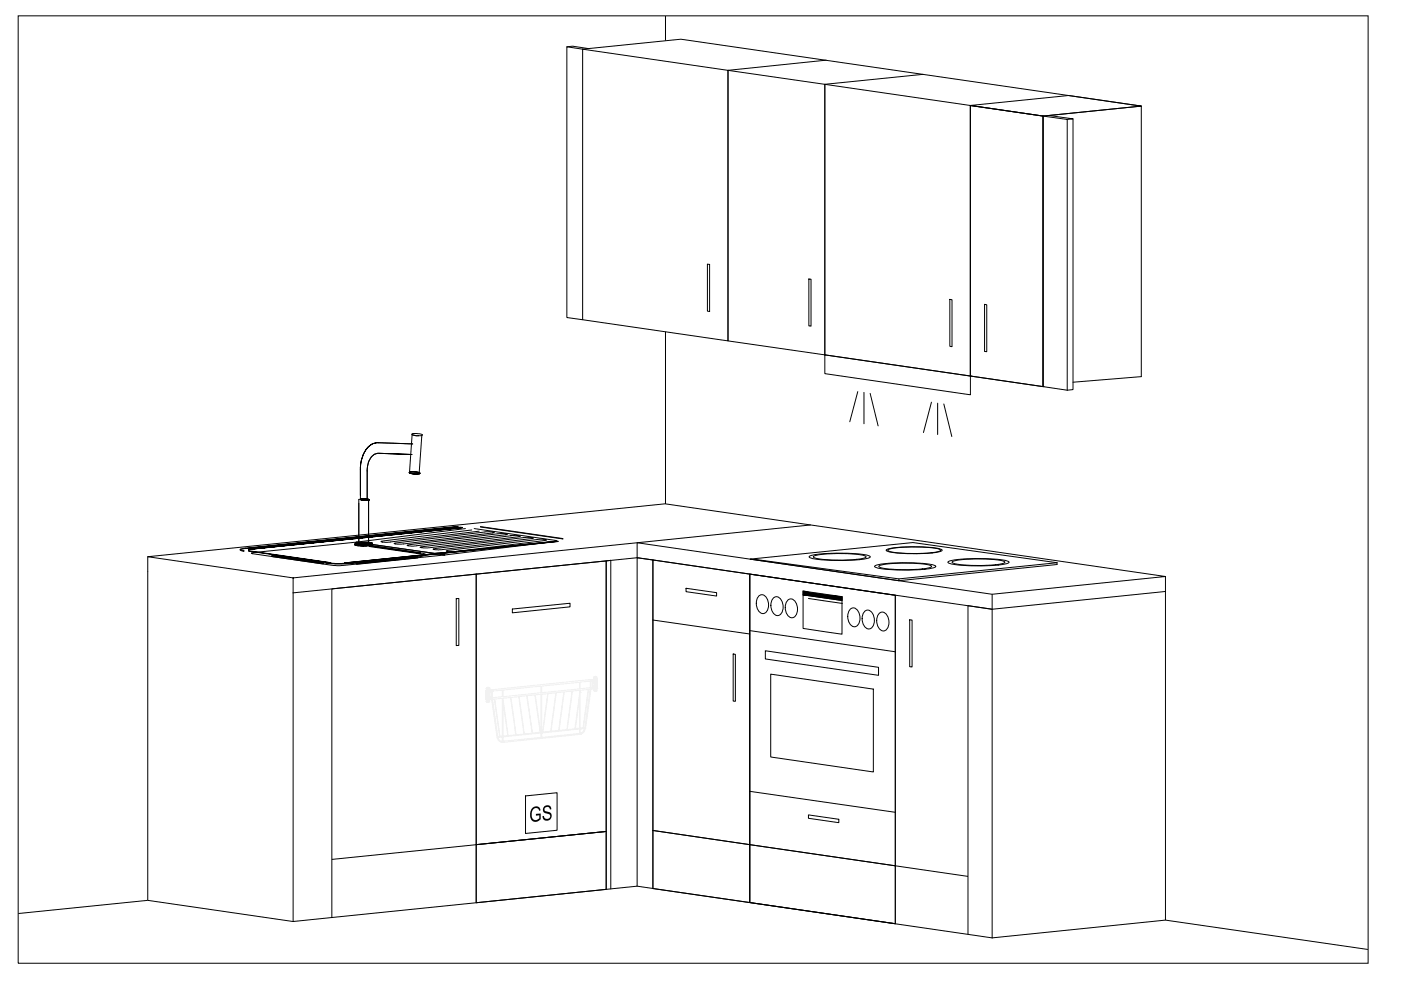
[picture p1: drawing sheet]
<svg xmlns="http://www.w3.org/2000/svg" width="297mm" height="210mm" viewBox="0 0 297 210" stroke-linecap="round" stroke-linejoin="round" font-family="sans-serif">
<defs><g id="words">
<text font-size="5" x="112.2" y="174.3" transform="rotate(-6 112.2 174.3)">GS</text>
</g></defs>
<!-- layer: 0 -->
<g fill="none" stroke="#000" stroke-width=".21">
<path d="M3.9 3.4h286.2v200.8h-286.2zM120.2 9.9l1.2-.1 3.4 .5M141.1 3.4v5.2M221.1 24.6l5.2 .7v57.4M222.4 24.5l5.1 .7-1.2 .1M227.5 25.2v57.4l-1.2 .1M242 22.5l-97.6-14.2-20.9 2.1-3.3-.5v57.4l3.3 .5M141.1 70.3v36.6M242 79.9l-14.5 1.1M87.4 92.2l-.6 7.9M89.4 92.7l-.5 7.8M221.1 82l5.2 .7"/>
<path d="M31.3 118v72.9l30.8 4.5M76.4 105.8l-.3 .1M135.1 118.3l-73 7.4M135.1 118.3l3.3 .4v69.7M161.4 118.9l-2.4-.4 34.5-3.5 30.6 4.3v.4M171.8 111.3l-36.7 3.8v3.2M62.1 122.5l-30.8-4.5 109.7-11.2 106.1 15.4-36.7 3.8-75.3-10.9-73 7.4v3.2M62.1 125.7v69.7l8.3-.9v-69.6l30.6-3.2v69.7l27.5-2.8v-69.7l1-.1v69.7M161 126.3a1.22 1.22 0 0 1 1.8 .9 2.25 2.25 0 0 1-.8 2.9 1.59 1.59 0 0 1-1.6-1.7 2.37 2.37 0 0 1 .6-2.1zM164.1 126.7a1.22 1.22 0 0 1 1.8 1 2.25 2.25 0 0 1-.8 2.8 1.59 1.59 0 0 1-1.6-1.6 2.37 2.37 0 0 1 .6-2.2zM167.1 127.2a1.22 1.22 0 0 1 1.8 .9 2.25 2.25 0 0 1-.8 2.9 1.59 1.59 0 0 1-1.6-1.7 2.37 2.37 0 0 1 .6-2.1zM171.3 125.5l-1-.2v7.9l8.2 1.3v-8v.8l-8.2-1.2"/>
<path d="M171.4 126.9l7.2 1M180.4 129.1a1.22 1.22 0 0 1 1.8 .9 2.25 2.25 0 0 1-.8 2.9 1.59 1.59 0 0 1-1.6-1.7 2.37 2.37 0 0 1 .6-2.1zM183.4 129.5a1.22 1.22 0 0 1 1.8 1 2.25 2.25 0 0 1-.8 2.8 1.59 1.59 0 0 1-1.6-1.6 2.37 2.37 0 0 1 .6-2.2zM186.5 130a1.22 1.22 0 0 1 1.8 .9 2.25 2.25 0 0 1-.8 2.9 1.59 1.59 0 0 1-1.6-1.7 2.37 2.37 0 0 1 .6-2.1zM190.6 122.7v.4M210.4 126v3.2M247.1 122.2v72.9l-36.7 3.8M247.1 125.4l-36.7 3.8-75.3-10.9v69.6l-6.6 .7M128.5 176.3l-58.1 5.9M31.3 190.9l-27.4 2.8M101 191.4l-30.6 3.1M135.1 187.9l75.3 11"/>
<path d="M159 191.4v-69.7l30.8 4.5v69.6M189.8 183.6l15.4 2.2M205.2 198.1v-69.7l5.2 .8v69.7M247.1 195.1l42.9 6.2"/>
</g>
<!-- layer: DISHWASHER -->
<g fill="none" stroke="#f0f0f0" stroke-width=".21">
<path d="M103 146.4h.1M103 148.4h.1M103 146.4v2M103 148.3h.1M103 146.4l.1 .2M103 148.3v.1M103.1 148.2h.1M103.1 148.2l-.1 .1M103.1 148.1h.1M103.1 146.4h.1M103.1 146.6h.1M103.1 148.4h.1"/>
<path d="M103.1 146.1h.1M103.1 147h.1M103.1 147.8h.1M103.1 148.7h.1M103.1 147.1l.2 .1M103.1 145.9h.1M103.1 147.6h.1M103.1 148.8l.1 .1M103.1 148.1v.1M103.2 147.1h.1M103.2 148.9h.1M103.2 145.9l-.1 1.3h.4"/>
<path d="M103.2 145.8h.1M103.2 147.2h.1M103.2 147.5h.1M103.3 145.8h.1M103.3 147.2h.1M103.3 147.5h.1M103.3 145.8l-.1 .1M103.3 147.5l-.1 .1M103.3 147.5h-.2v1.3M103.3 145.8v1.4M103.3 147.5v1.4M103.5 147.2h.1"/>
<path d="M103.5 145.7h.1M103.5 148.9h.1M103.5 147.5h.1M103.5 145.7l-.2 .1M103.5 145.7l.1 .1M103.5 147.5h.2l-.1 1.3M103.5 148.9h-.2M103.5 147.5h-.2M103.5 145.7v1.5M103.5 147.5v1.4M103.5 145.8h.1M103.6 145.8l.1 1.4h-.2"/>
<path d="M103.6 147.5l.1 .2M103.6 148.8l-.1 .1M103.6 147.1l-.1 .1M103.6 145.9h.1M103.6 148.8h.1M103.6 146h.1M103.6 148.1h.1M103.6 146.3h.1M103.6 146.6h.1M103.6 148.7v.1M103.6 146.9h.1M103.6 148.6h.1"/>
<path d="M103.6 147.7h.1M103.7 146h.1M103.7 146.6h.1M103.7 146.3h.1M103.7 146.9h.1M103.7 148.1h.1M103.7 148.6h.1M103.7 147.7h.1M103.7 148.3h.1M103.7 147.9h.1M103.7 146.7h.1M103.7 148.3h-.1"/>
<path d="M103.7 147l-.1 .1M103.7 147.9l.1 .1M103.7 148h.1M103.8 146.6h.1M103.8 148h.1M103.8 146.6v1.4M103.8 146.6l-.1 .1M104.2 146.3v2M104.2 146.5h.2M104.2 148h.1M104.2 146.3h.1M104.2 148.2h.1"/>
<path d="M104.2 146.5h.1M104.2 148l-.5 .1M104.2 148.3h.2M104.2 148.3l1.2 8a1.24 1.24 0 0 0 1.2 1.1M104.2 146.3h-.5M104.2 146.5l-.5 .1M104.2 148.2l-.5 .1M104.3 148h.1M104.3 148.3h.1M104.3 146.5h.1M104.3 146.2h.1M104.3 146.2l-.1 .1"/>
<path d="M104.3 147.9h.1M104.3 147.9l-.1 .2M104.4 147.9h.1M104.4 146.5h.1M104.4 146.5v1.4M104.4 148.3l1.1 7.9M104.8 148.2h.1M104.8 148.2l-.4 .1M104.8 148.2l1.1 7.9M104.9 148.2l1.1 7.9M105.5 156.2h.1M105.5 156.2l.1 .2"/>
<path d="M105.6 156.4l.1 .2a.86 .86 0 0 0 .8 .6M105.9 156.1v.1M105.9 156.1l-.4 .1M106 156.1h.1M106.5 157.4h.1M106.5 157.3h.1M106.5 157.2h.1M106.5 156.1h.1M106.5 156.3h.1M106.5 148.1h.2M106.5 148.1l-1.6 .1M106.5 146.3h.1"/>
<path d="M106.5 146.3v1.4M106.5 148.1v9.3M106.5 147.7h.1M106.5 146.3l-2.1 .2M106.5 156.1h-.5M106.5 156.3l-.9 .1M106.5 147.7l-2.1 .2M106.6 157.4h.1M106.6 146.3h.1M106.6 147.7h.1M106.7 157.3h.1M106.7 157.2h.1"/>
<path d="M106.7 156.1h.1M106.7 156.2h.1M106.7 157.3l-.1 .1M106.7 146.3v1.4M106.7 148.1v9.2M106.7 148.5l1 7.5M106.7 149.1l1 6.9M107.7 156h.1M107.7 156l-1 .1M108.2 147.9l-1.5 .2M108.2 147.9h.1M108.2 147.9l1.1 7.9"/>
<path d="M108.3 147.9l1.1 7.9M109.3 155.8h.1M109.3 155.8l-1.6 .2M109.4 155.8h.1M110 147.7l-1.7 .2M110 147.7l1.1 7.9M110.1 147.7l1.1 7.9M110.1 147.7h-.1M111.1 155.6h.1M111.1 155.6l-1.7 .2M111.2 155.6h.1M111.7 147.5l-1.6 .2"/>
<path d="M111.7 147.5h.1M111.7 147.5l1.1 8M111.8 147.5l1.1 7.9M112.8 155.5h.1M112.8 155.5l-1.6 .1M112.9 155.4v.1M113.4 147.3l-1.6 .2M113.4 147.3l1.1 8-1.6 .1M113.4 147.3h.1M113.5 147.3l1.1 8M114.5 155.3h.1M114.6 155.3h.1"/>
<path d="M114.7 156.5h.1M114.7 155.3h.1M114.7 156.4h.1M114.7 155.4h.1M114.7 147.2l-1.2 .1M114.7 145.5v1.4M114.7 147.2v9.4M114.7 147.2h.2M114.7 145.5h.1M114.7 146.9h.1M114.7 156.4l-8 .8M114.7 155.4l-8 .8"/>
<path d="M114.7 146.9l-8 .8M114.7 145.5l-8 .8M114.7 156.6h.1M114.8 156.6h.1M114.8 145.5h.1M114.8 146.9h.1M114.9 156.4h.1M114.9 155.4h.1M114.9 155.3h.1M114.9 145.5v1.4M114.9 147.2l-.1 9.4M115 155.2v.1"/>
<path d="M115 155.2l-.1 .1M115.1 155.2h.1M116.1 147.1l-1.2 .1M116.1 147.1l-1.1 8.1M116.2 147l-.1 .1M116.2 147l-1.1 8.2M116.7 155h.1M116.8 155l-1.7 .2M116.8 155h.1M117.9 146.9l-1.7 .1M117.9 146.9l-1.1 8.1M117.9 146.9h.1"/>
<path d="M118.4 154.9h.1M118.4 154.9l-1.6 .1M118.5 154.9h.1M119.5 146.7l-1.6 .2M119.5 146.7l-1.1 8.2M119.5 146.7h.1M119.6 146.7l-1.1 8.2M120.2 154.7h.1M120.2 154.7l-1.7 .2M120.3 154.7h.1M121.3 146.5l-1.7 .2M121.3 146.5h.1"/>
<path d="M121.3 146.5l-1.1 8.2M121.4 146.5l-1.1 8.2M121.9 154.5h.1M121.9 154.5l-1.6 .2M122 154.5h.1M122.9 155.7h.1M122.9 155.5h.1M122.9 154.4h.1M122.9 154.6h.1M122.9 144.7h.1M122.9 144.7v1.4M122.9 146.4v9.3"/>
<path d="M122.9 146.4h.2M122.9 154.4l-.9 .1M122.9 146.4l-1.5 .1M122.9 144.7l-8 .8M122.9 155.5l-8 .9M122.9 154.6l-8 .8M122.9 147.5l-1 7M122.9 146.1l-8 .8M122.9 148.1l-.9 6.4M122.9 146v.1M122.9 155.7l-16.3 1.7M123 155.7h.1"/>
<path d="M123 144.6h.1M123 146h.1M123 155.6h.1M123 155.5h.1M123 154.4h.1M123 154.6h.1M123 146.8h.1M123 144.6v1.4M123 146.4v9.3h-.1M123.1 146.4l-.1 .4M123.6 154.4h.1M123.7 154.3h.3"/>
<path d="M123.7 154.3v.1M124 154.5l-.3 .5-.7 .5M124 154.5l-1 .1M124 154.3v.2M124.7 146.2l-1.1 8.1-.6 .1M124.7 146.2h.1M124.7 146.2l-1.6 .2M124.8 146.2l-1.1 8.1M125.1 146.1l-1.1 8.2M125.1 146.1l-.3 .1M125.1 145.8h.2M125.1 144.4v1.4"/>
<path d="M125.1 144.4l-2.1 .2M125.1 145.8l-2.1 .2M125.2 145.8h.1M125.2 144.4h.1M125.3 146.1h.1M125.3 144.4h.1M125.3 145.9h.1M125.3 144.1h.1M125.3 144.1l-21 2.1M125.3 144.1v.2M125.3 144.3v1.6M125.3 146.1h-.2"/>
<path d="M125.3 144.4h-.2M125.3 146.1l-1.1 8.3a1.62 1.62 0 0 1-1.2 1.3M125.3 145.9v.2M125.7 145.7h.1M125.8 144.4h.1M125.8 144.4h-.2v1.3h.2M125.8 145.7h.1M125.9 144.1h.1M125.9 144.3h.1M125.9 143.7h.1M125.9 144.6h.1M125.9 145.8h.1"/>
<path d="M125.9 146h.1M125.9 145.5h.1M125.9 146.4h.1M125.9 144.7v.1l.5-.1M125.9 146.4l.2 .2M125.9 144.1h-.6M125.9 144.3h-.6M125.9 145.8l-.6 .1M125.9 146l-.6 .1M125.9 143.6h.1M125.9 145.3h.1M126 144.8v.1"/>
<path d="M126 145.2l-.1 .2M126.1 143.4h.1M126.1 144.9h.1M126.1 146.6h.1M126.1 145.2h.1M126.1 143.4l-.2 .3v1.2h.2M126.1 145.2h-.2v1.2M126.1 143.4v1.5M126.1 145.2v1.4M126.2 145.1h.2v1.3l-.1 .2M126.2 146.6h.1M126.2 143.4h-.1"/>
<path d="M126.2 143.4h.1M126.2 145.1l-.1 .1M126.2 146.6h-.1M126.2 143.4v1.5M126.2 145.1v1.5M126.3 144.8h.1M126.3 143.4h.1M126.3 146.6h.1M126.3 145.1v.1M126.3 145.2h.1M126.3 146.5h.1M126.3 143.4l.1 1.4-.2 .1"/>
<path d="M126.3 145.2l.1 .1M126.4 144.8h.1M126.4 145.2h.1M126.4 146.5h.1M126.4 144h.1M126.4 144.2h.1M126.4 144.6h.1M126.4 143.7h.1M126.4 145.9h.1M126.4 145.7h.1M126.4 146h.1M126.4 146.3h.1"/>
<path d="M126.4 145.4h.1M126.4 145.3h.1M126.4 144.2l.2-.2-.1 1.9M126.4 145.7v.1M126.4 145.8h.1M126.4 145.8l.1 .1M126.5 145.9h.1M126.5 144.1h.1M126.5 144.1h-.1M126.5 144h.1"/>
</g>
<path d="M101 121.7l27.5-2.8v57.4l-27.5 2.8zM108.6 129.1l12.3-1.2v.8l-12.3 1.2zM101 179.1l27.5-2.8v12.3l-27.5 2.8zM111.4 168.8l6.7-.7v7.9l-6.7 .7z" fill="none" stroke="#000" stroke-width=".21"/>
<!-- layer: BOTTOM - 500_1 -->
<path d="M96.7 126.9h.6v9.9l-.6 .1z" fill="none" stroke="#000" stroke-width=".21"/>
<!-- layer: BASE -->
<g fill="none" stroke="#000" stroke-width=".21">
<path d="M77.9 94.9a2.91 2.91 0 0 1 2.3-1 3.7 3.7 0 0 0-3.4 3l-.3 1.1-.1 1.6a7 7 0 0 1 1.5-4.7zM80.2 93.9l7.3 .2M80.3 96.1a2.81 2.81 0 0 0-2.4 3v7M87.3 92a3.1 3.1 0 0 1 2.3 .3 2.62 2.62 0 0 1-2.3-.3zM87.3 96.4l-7-.3 7 .3M88.2 91.9a.69 .69 0 0 0-.9 .2l1.4 .3M89.5 92.3l-.1 .4M50.9 116.5l1.2-.3-1.1 .3a.47 .47 0 0 0 .7 .3zM52.7 116.8l17.5 2.6zM57.7 117.8v.2v-.2l10.8 1.6v.2l-10.8-1.6M57.7 117.7l10.9 1.6a34.9 34.9 0 0 0 6.9 .1M57.7 117.7l10.9 1.6v.1z"/>
<path d="M69.2 119.3l1.9 .2 2.8-.1-.2 .1a13.8 13.8 0 0 1-4.5-.2zM73.1 119.4l45.3-4.6zM73.1 119.4l45-4.7zM73.1 119.4l45.2-4.6zM75.2 115.5l.7-.2h1.8l1.3 .2-2 .3v-.3v.3l2-.3-1.3-.2h-1.8l-.7 .2 1.3 .3h.5l-1.4-.1zM75.3 115.2l.9-.2h1.9l.9 .2-.5 .2h-1.5a2.29 2.29 0 0 1-1.7-.2l.9-.2h1.9l.9 .2-.5 .2h-1.5a2.29 2.29 0 0 1-1.7-.2zM75.5 119.4l13-1.3-13 1.4zM75.6 119.5l13-1.3v.1l-13 1.3zM76.1 105.9v9.3M76.4 105.8l1.5 .1 .3 .1-.1 .1M76.4 105.8h1a.49 .49 0 0 1 .8 .2l-.3 .1 .3-.1a.49 .49 0 0 0-.8-.2h-1h1a.47 .47 0 0 1 .7 .2l-.3 .1 .3-.1a.47 .47 0 0 0-.7-.2zM76.4 105.1v-5.5v6.2"/>
<path d="M76.5 105.8l1.6 .1-.3 .1 .3-.1zM76.5 115.1l.3 .1 1 .1M76.5 115.1l-1-.2-21.7 2.3-.5 .1 18.1 2.6 23-2.2-1.1-.2M76.5 115.1h2.2l-.9 .2M76.6 106.1l1.6-.1zM76.6 105.9h1.4l.2 .2M76.6 105.8l1.6 .2-1.6-.2 1.6 .1-1.4 .2h-.2h.9l.7-.2zM76.7 105.8l1.4 .1zM76.7 105.8l1.5 .2zM77.8 115.3l14.2 2M78.1 115.2v-9.1v9.1M78.2 115.6l10.9 1.7-10.9-1.5z"/>
<path d="M78.2 115.6l10.9 1.6M78.4 115.7l10.8 1.6v.1l-10.8-1.5zM83.6 115.2l19.4-2.5 1.8 .2-19.2 2.4-1.4 .1zM86.3 115.6l19.3-2.4 2 .1-19.5 2.5h-.9zM86.8 100.2a2.73 2.73 0 0 1 2.2 .2 2.73 2.73 0 0 1-2.2-.2zM87 100.1h1.1l.8 .2a2.48 2.48 0 0 1-2-.1zM87 100.3l1.5 .2 .6-.2-.3-.1 .2 .2-.4 .1zM88.6 100.5h.1M89.1 116l19.4-2.4h1.8l-.4 .2-18.8 2.3-1.4 .1zM89.1 117.2a1.14 1.14 0 0 1 1.2 .5l-.8 .3-1 .1-13 1.3M91.8 116.4l19.3-2.4 2 .1-19.5 2.5zM92 117.3l-.1 .1 .3 .1h1.1"/>
<path d="M92 117.3h2.3l-1 .2M94.6 116.8l19.4-2.4h1.9l-.5 .2-18.8 2.3-1.4 .1zM97.1 111.6l-45 4.7 45-4.6M97.7 111.8l-45 4.6 45.3-4.6-45.3 4.6 45-4.5M98.7 112.1l-23.2 2.8 1 .2M100 112.4l-18.8 2.3-.4 .2h1.8l19-2.3M100.5 112.1l17.5 2.6-23.6 3-1.1-.2M101.9 111.6l17.4 2.7-17.4-2.6M160 118.6l30.6 4.1 33.5-3.4M161.4 118.9l29.2 4.2 33.5-3.4M171.6 118a18.8 18.8 0 0 1 7-.7 17 17 0 0 1 5.9 .7v.1a18.8 18.8 0 0 1-7 .7 17 17 0 0 1-5.9-.7zM172.5 117.9a27.7 27.7 0 0 1 11 0l.1 .1a6.9 6.9 0 0 1-3.7 .7 26.9 26.9 0 0 1-7.3-.5l-.2-.1z"/>
<path d="M186.4 120a27.7 27.7 0 0 1 11-.1l.1 .2a6.9 6.9 0 0 1-3.7 .7 26.9 26.9 0 0 1-7.3-.5l-.2-.2zM188 116.5a29.4 29.4 0 0 1 11.6 0l.2 .1a7.3 7.3 0 0 1-4 .8 28.6 28.6 0 0 1-7.8-.6l-.1-.1zM188.3 116.5a27.7 27.7 0 0 1 11 0l.1 .1a6.9 6.9 0 0 1-3.7 .7 26.9 26.9 0 0 1-7.3-.5l-.2-.1zM201 119.1a18.8 18.8 0 0 1 7-.7 17 17 0 0 1 5.9 .7v.2a18.8 18.8 0 0 1-7 .7 17 17 0 0 1-5.9-.7zM202 119.1a27.7 27.7 0 0 1 10.9-.1l.2 .2a6.9 6.9 0 0 1-3.8 .7 26.9 26.9 0 0 1-7.3-.5l-.2-.2zM159 121.7l30.8 4.5v57.4l-30.8-4.5zM159 133.7l30.8 4.5M162.3 138l24 3.5v1.7l-24-3.5zM185.4 120a18.8 18.8 0 0 1 7.1-.7 17 17 0 0 1 5.9 .7v.2a18.8 18.8 0 0 1-7 .7 17 17 0 0 1-5.9-.7zM163.4 142.9l21.8 3.2v17.6l-21.8-3.2zM159 179.1l30.8 4.5v12.2l-30.8-4.4zM159 167.8l30.8 4.4"/>
<path d="M171.4 172.8l6.4 .9v.7l-6.4-.9z"/>
</g>
<!-- layer: 0 -->
<path d="M170.3 125.3l8.2 1.2-8.2-.4zM170.3 126.1l8.2 1.2v-.8z" fill="#000" stroke="#000" stroke-width=".21"/>
<!-- layer: BOTTOM - 600_2 -->
<path d="M192.9 131.4l.5 .1v9.9h-.5z" fill="none" stroke="#000" stroke-width=".21"/>
<!-- layer: BOTTOM- 400_2 -->
<path d="M138.4 118.7l20.6 3v57.4l-20.6-3zM138.4 131.5l20.6 2.9M145.5 124.7l6.4 1v.7l-6.4-1zM155.4 138.7h.5v10l-.5-.1zM138.4 176.1l20.6 3v12.3l-20.6-3z" fill="none" stroke="#000" stroke-width=".21"/>
<!-- layer: ASPIRATOR -->
<path d="M123.5 10.4l30.8 4.5v57.4l-30.8-4.5zM174.9 17.9l30.8 4.5v57.3l-30.8-4.5zM174.9 75.2l30.8 4.5v4l-30.8-4.5zM181.9 83l-1.7 6.4M183.2 83.2v6.6M184.5 83.4l1.7 6.9M197.5 85.3l-1.7 6.4M198.8 85.5v6.6M200.1 85.7l1.7 6.9" fill="none" stroke="#000" stroke-width=".21"/>
<!-- layer: BOTTOM - 600_1 -->
<path d="M150 56l.5 .1v10l-.5-.1zM171.5 59.2h.5v9.9h-.5zM201.4 63.5l.4 .1v9.9l-.4-.1zM208.7 64.5l.5 .1v10l-.5-.1z" fill="none" stroke="#000" stroke-width=".21"/>
<!-- layer: TOP 2 -->
<path d="M154.3 14.9l20.6 3v57.3l-20.6-2.9z" fill="none" stroke="#000" stroke-width=".21"/>
<!-- layer: TOP - 300 -->
<path d="M205.7 22.4l15.4 2.2v57.4l-15.4-2.3z" fill="none" stroke="#000" stroke-width=".21"/>
<!-- layer: TOP - 600_1 -->
<path d="M175.2 12.8l-20.9 2.1M195.7 15.8l-20.8 2.1M205.7 79.7h.1M242 79.9v-57.4l-20.9 2.1-15.4-2.2 20.9-2.2 15.4 2.3-20.9 2.1-15.4-2.2v57.3l15.4 2.3v-57.4v57.4M221.1 82h.1" fill="none" stroke="#000" stroke-width=".21"/>
<use href="#words"/>
</svg>
